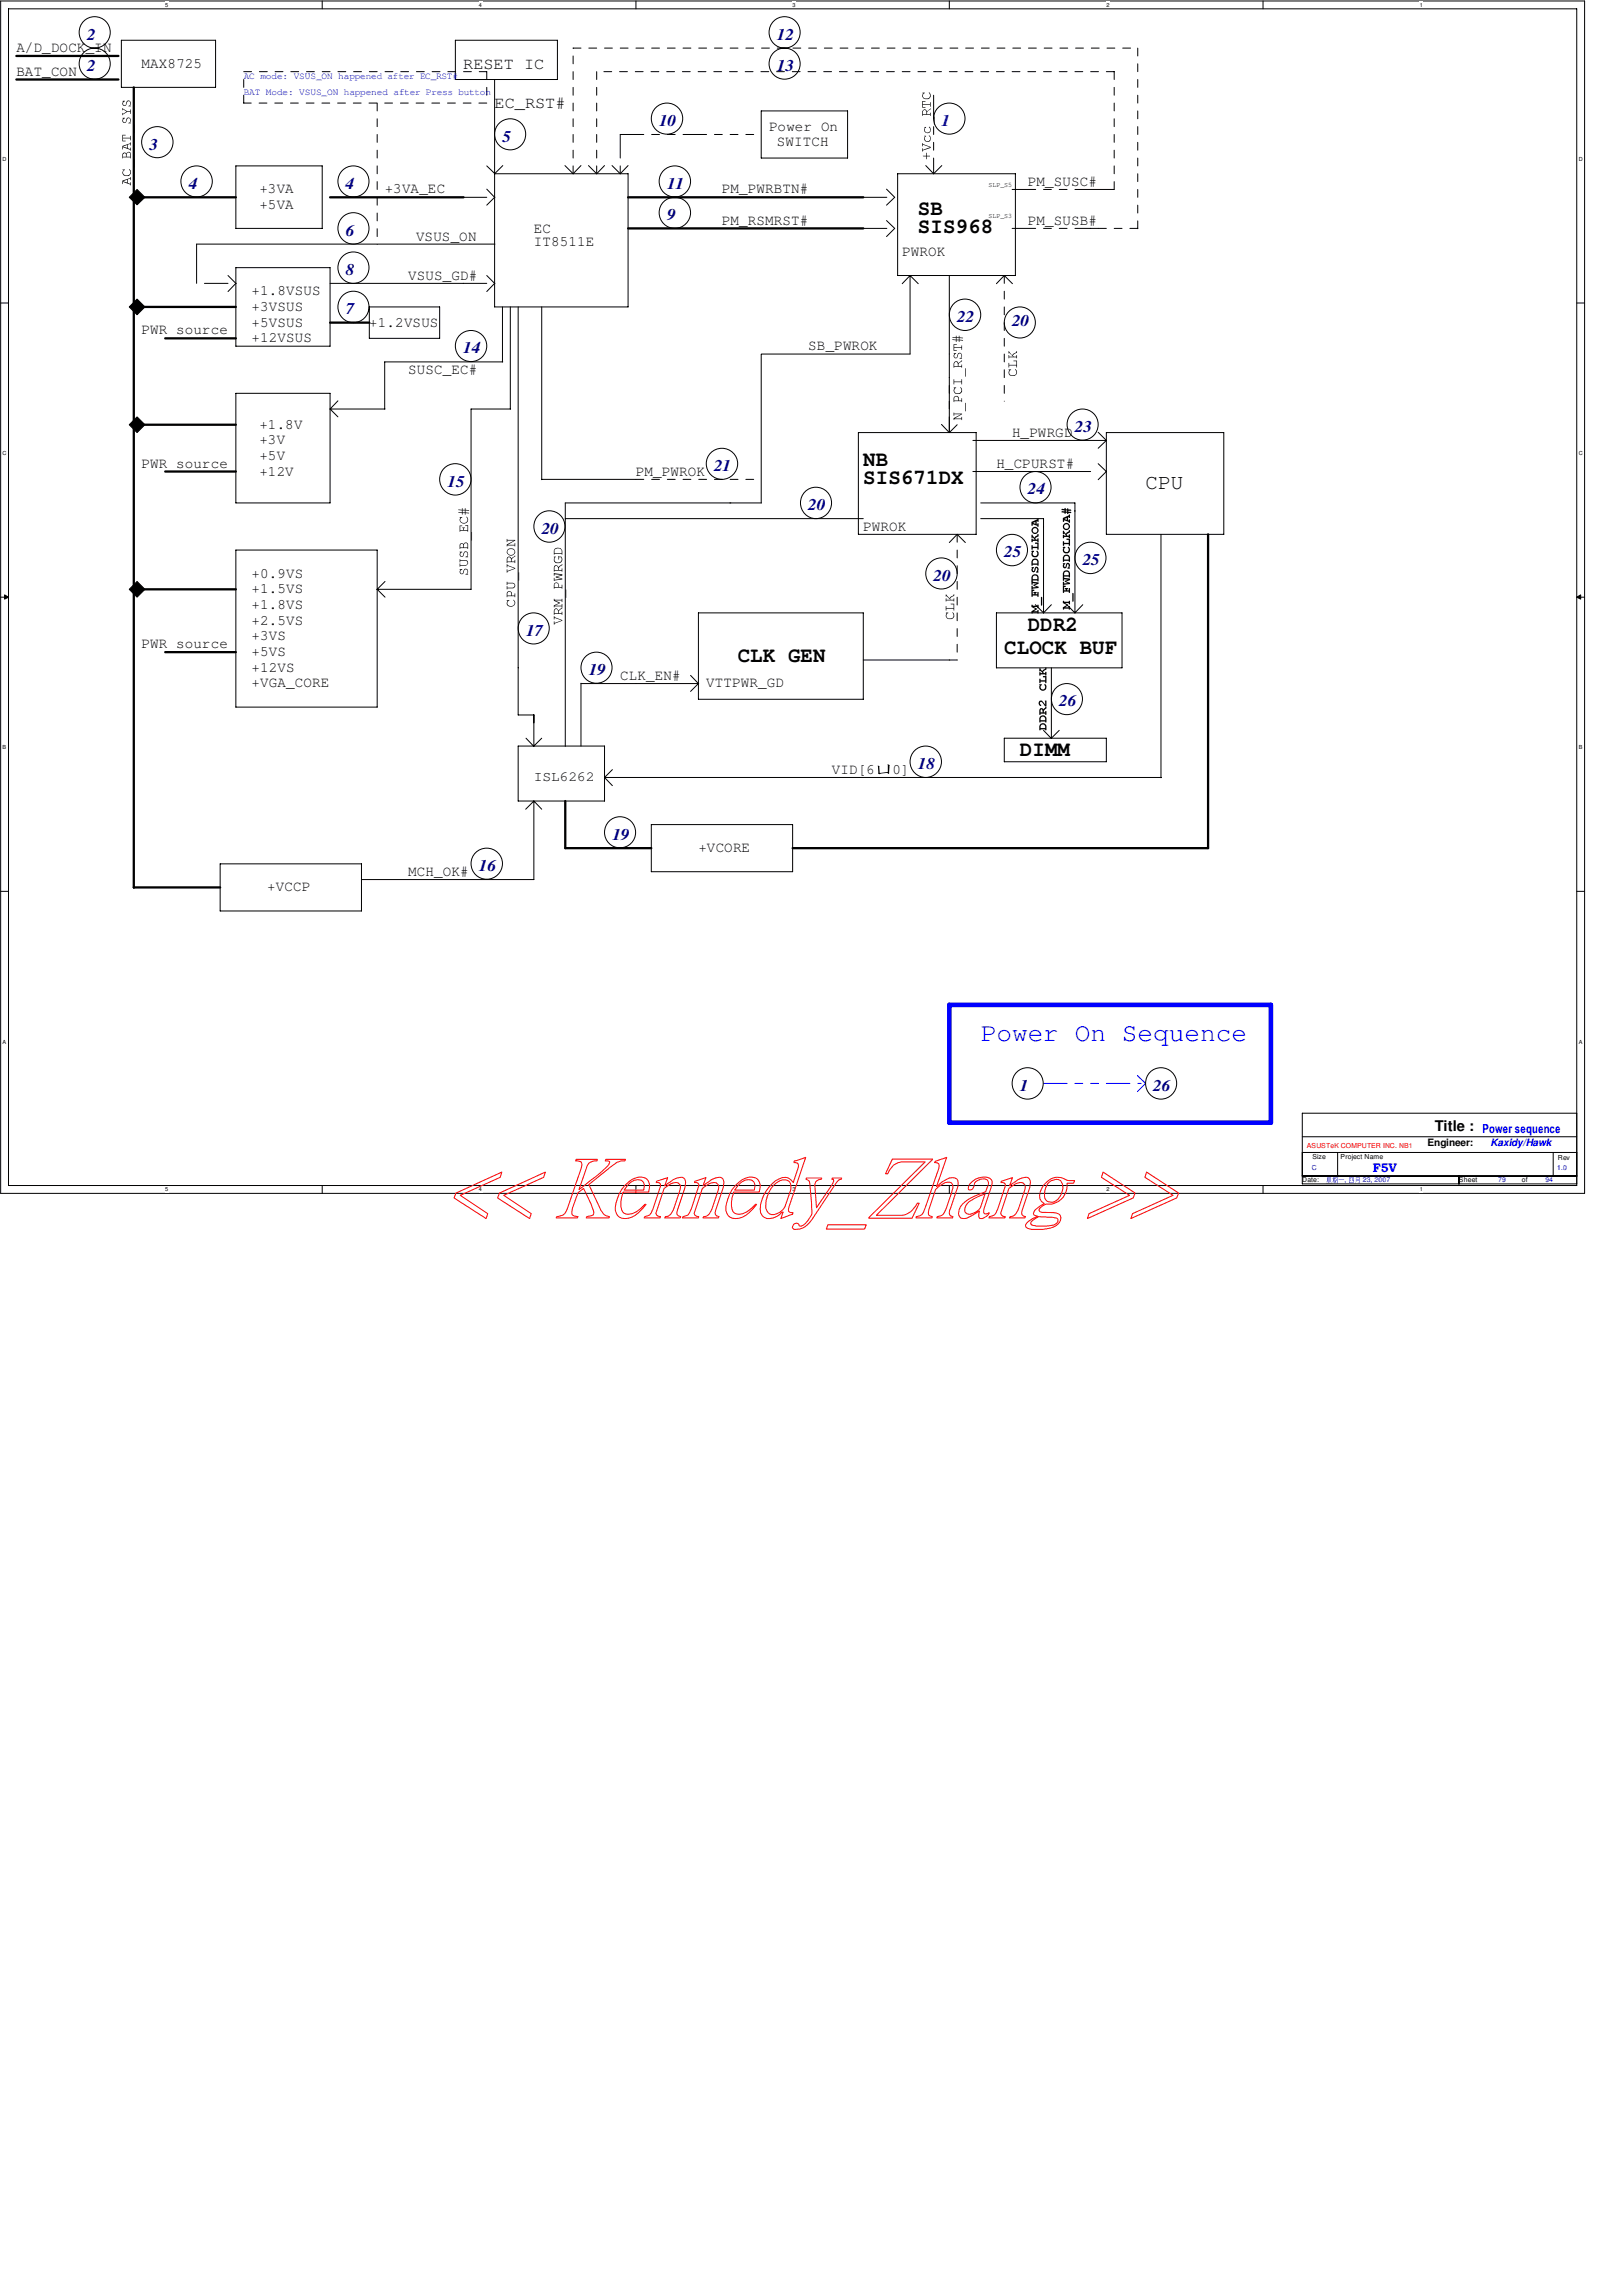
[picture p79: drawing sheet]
<svg xmlns="http://www.w3.org/2000/svg" width="210mm" height="297mm" viewBox="0 0 210 297" stroke-linecap="round" stroke-linejoin="round" font-family="sans-serif">
<defs><g id="words">
<text font-size="3.3" fill="#00f" x="126.9" y="134.7">Power On Sequence</text>
<g font-size="2.8">
<text x="118.8" y="27.8">SB</text>
<text x="118.8" y="30.1">SIS968</text>
<text x="111.7" y="60.2">NB</text>
<text x="111.7" y="62.6">SIS671DX</text>
<text x="148.3" y="63.2">CPU</text>
<text x="133" y="81.6">DDR2</text>
<text x="95.5" y="85.6">CLK GEN</text>
<text x="130" y="84.6">CLOCK BUF</text>
<text x="132" y="97.8">DIMM</text>
</g>
<g font-size="2.1" fill="#000080">
<text x="11.3" y="5.1">2</text>
<text x="100.5" y="5.1">12</text>
<text x="11.3" y="9.2">2</text>
<text x="100.5" y="9.2">13</text>
<text x="85.3" y="16.3">10</text>
<text x="19.3" y="19.3">3</text>
<text x="65" y="18.3">5</text>
<text x="24.4" y="24.4">4</text>
<text x="44.7" y="24.4">4</text>
<text x="86.3" y="24.4">11</text>
<text x="86.3" y="28.4">9</text>
<text x="44.7" y="30.5">6</text>
<text x="44.7" y="35.6">8</text>
<text x="44.7" y="40.6">7</text>
<text x="123.9" y="41.7">22</text>
<text x="59.9" y="45.7">14</text>
<text x="131" y="42.2">20</text>
<text x="139.1" y="55.9">23</text>
<text x="57.9" y="62.9">15</text>
<text x="92.4" y="60.9">21</text>
<text x="104.6" y="66">20</text>
<text x="133" y="64">24</text>
<text x="70.1" y="69">20</text>
<text x="120.8" y="75.1">20</text>
<text x="130" y="72.1">25</text>
<text x="140.1" y="73.1">25</text>
<text x="68.1" y="82.3">17</text>
<text x="76.2" y="87.3">19</text>
<text x="137.1" y="91.4">26</text>
<text x="118.8" y="99.5">18</text>
<text x="62" y="112.7">16</text>
<text x="79.2" y="108.6">19</text>
<text x="132" y="141.1">1</text>
<text x="149.2" y="141.1">26</text>
</g>
<g font-size="2.1">
<text x="59.9" y="9">RESET IC</text>
<text x="64" y="14">EC_RST#</text>
</g>
<text font-size="2.1" fill="#0000a0" x="121.8" y="16.3">1</text>
<g font-size="1.9">
<text x="2.1" y="9.8">BAT_CON</text>
<text x="2.1" y="6.8">A/D_DOCK_IN</text>
<text x="18.3" y="8.8">MAX8725</text>
<text x="99.5" y="16.9">Power On</text>
<text x="100.5" y="18.9">SWITCH</text>
<text x="33.6" y="25">+3VA</text>
<text x="33.6" y="27.1">+5VA</text>
<text x="49.8" y="25">+3VA_EC</text>
<text x="93.4" y="25">PM_PWRBTN#</text>
<text x="93.4" y="29.1">PM_RSMRST#</text>
<text x="133" y="29.1">PM_SUSB#</text>
<text x="133" y="24">PM_SUSC#</text>
<text x="53.8" y="31.1">VSUS_ON</text>
<text x="69.1" y="30.1">EC</text>
<text x="69.1" y="31.9">IT8511E</text>
<text x="116.8" y="33.1">PWROK</text>
<text x="32.6" y="40.3">+3VSUS</text>
<text x="32.6" y="38.2">+1.8VSUS</text>
<text x="52.8" y="36.2">VSUS_GD#</text>
<text x="18.3" y="43.3">PWR source</text>
<text x="32.6" y="44.3">+12VSUS</text>
<text x="32.6" y="42.3">+5VSUS</text>
<text x="47.8" y="42.3">+1.2VSUS</text>
<text x="104.6" y="45.3">SB_PWROK</text>
<text x="52.8" y="48.3">SUSC_EC#</text>
<text x="33.6" y="59.5">+5V</text>
<text x="33.6" y="55.5">+1.8V</text>
<text x="33.6" y="57.5">+3V</text>
<text x="131" y="56.5">H_PWRGD</text>
<text x="18.3" y="60.5">PWR source</text>
<text x="33.6" y="61.6">+12V</text>
<text x="82.3" y="61.6">PM_PWROK</text>
<text x="128.9" y="60.5">H_CPURST#</text>
<text x="111.7" y="68.7">PWROK</text>
<text x="32.6" y="74.8">+0.9VS</text>
<text x="32.6" y="76.8">+1.5VS</text>
<text x="18.3" y="83.9">PWR source</text>
<text x="32.6" y="80.8">+2.5VS</text>
<text x="32.6" y="78.8">+1.8VS</text>
<text x="32.6" y="82.8">+3VS</text>
<text x="32.6" y="88.9">+VGA_CORE</text>
<text x="32.6" y="86.9">+12VS</text>
<text x="32.6" y="84.9">+5VS</text>
<text x="80.3" y="87.9">CLK_EN#</text>
<text x="91.4" y="88.9">VTTPWR_GD</text>
<text x="107.7" y="100.1">VID[6</text>
<text x="115.5" y="100.1">0]</text>
<text x="52.8" y="113.3">MCH_OK#</text>
<text x="90.4" y="110.2">+VCORE</text>
<text x="34.6" y="115.3">+VCCP</text>
<text x="185.7" y="146.3">Title :</text>
</g>
<text font-size="1.8" x="69.1" y="101">ISL6262</text>
<g font-size="1.6" fill="#00f">
<text x="191.9" y="146.6">Power sequence</text>
<text x="177.7" y="151.6">F5V</text>
</g>
<text font-size="1.3" x="184.7" y="148.3">Engineer:</text>
<text font-size="1.3" fill="#00f" x="192.9" y="148.3">Kaxidy/Hawk</text>
<g font-size="1.2" fill="#00f">
<text x="31.5" y="10.2">AC mode: VSUS_ON happened after EC_RST#</text>
<text x="31.5" y="12.3">BAT Mode: VSUS_ON happened after Press button</text>
</g>
<g font-size=".9">
<text x="127.9" y="28.2">SLP_S3</text>
<text x="127.9" y="24.2">SLP_S5</text>
<text x="169.8" y="149.9">Size</text>
<text x="173.5" y="149.9">Project Name</text>
<text x="168.5" y="153">Date:</text>
<text x="188.8" y="153">Sheet</text>
<text x="196.9" y="153">of</text>
<text x="201.6" y="150">Rev</text>
</g>
<text font-size=".9" fill="#f00" x="169.1" y="148.5">ASUSTeK COMPUTER INC. NB1</text>
<g font-size=".9" fill="#00f">
<text x="169.8" y="151.3">C</text>
<text x="174" y="153">,</text>
<text x="176.4" y="153">23, 2007</text>
<text x="193.9" y="153">79</text>
<text x="200" y="153">94</text>
<text x="201.5" y="151.4">1.0</text>
</g>
<g font-size=".7">
<text x="21.4" y=".9">5</text>
<text x="62" y=".9">4</text>
<text x="102.6" y=".9">3</text>
<text x="143.2" y=".9">2</text>
<text x="183.7" y=".9">1</text>
<text x=".3" y="20.8">D</text>
<text x="204.3" y="20.8">D</text>
<text x=".3" y="58.9">C</text>
<text x="204.3" y="58.9">C</text>
<text x=".3" y="96.9">B</text>
<text x="204.3" y="96.9">B</text>
<text x=".3" y="135">A</text>
<text x="204.3" y="135">A</text>
<text x="21.4" y="154.1">5</text>
<text x="62" y="154.1">4</text>
<text x="102.6" y="154.1">3</text>
<text x="143.2" y="154.1">2</text>
<text x="183.7" y="154.1">1</text>
</g>
</g></defs>
<path d="M.1 .1h205v154.3h-205zM1.1 1.1h202.9v152.3h-202.9z" fill="none" stroke="#000" stroke-width=".13"/>
<g fill="#fff">
<path d="M21.4 .2h.4v.9h-.4z"/>
<path d="M21.4 153.5h.4v.8h-.4z"/>
</g>
<path d="M41.7 .1v1M41.7 153.4v1" fill="none" stroke="#000" stroke-width=".13"/>
<g fill="#fff">
<path d="M62 .2h.4v.9h-.4z"/>
<path d="M62 153.5h.4v.8h-.4z"/>
</g>
<path d="M82.3 .1v1M82.3 153.4v1" fill="none" stroke="#000" stroke-width=".13"/>
<g fill="#fff">
<path d="M102.5 .2h.5v.9h-.5z"/>
<path d="M102.5 153.5h.5v.8h-.5z"/>
</g>
<path d="M122.9 .1v1M122.9 153.4v1" fill="none" stroke="#000" stroke-width=".13"/>
<g fill="#fff">
<path d="M143.1 .2h.5v.9h-.5z"/>
<path d="M143.1 153.5h.5v.8h-.5z"/>
</g>
<path d="M163.4 .1v1M163.4 153.4v1" fill="none" stroke="#000" stroke-width=".13"/>
<g fill="#fff">
<path d="M183.7 .2h.4v.9h-.4z"/>
<path d="M183.7 153.5h.4v.8h-.4z"/>
<path d="M.3 20.2h.5v.8h-.5z"/>
<path d="M204.3 20.2h.5v.8h-.5z"/>
<path d="M.3 58.2h.5v.9h-.5z"/>
<path d="M204.3 58.2h.5v.9h-.5z"/>
</g>
<path d="M.1 39.2h1M204 39.2h1.1" fill="none" stroke="#000" stroke-width=".13"/>
<g fill="#fff">
<path d="M.3 96.3h.5v.8h-.5z"/>
<path d="M204.3 96.3h.5v.8h-.5z"/>
</g>
<path d="M.1 77.3h1M.6 77l.5 .3-.5 .2zM204 77.3l.6-.3v.5zM204 77.3h1.1" fill="none" stroke="#000" stroke-width=".13"/>
<path d="M.6 77l.5 .3-.5 .2zM204 77.3l.6-.3v.5z" fill="#000"/>
<g fill="#fff">
<path d="M.3 134.3h.5v.9h-.5z"/>
<path d="M204.3 134.3h.5v.9h-.5z"/>
</g>
<g fill="none" stroke="#000" stroke-width=".13">
<path d="M15.7 5.2h12.2v6.1h-12.2zM58.9 5.2h13.2v5.1h-13.2zM64 10.3v29.4h17.3v-17.2h-17.3l1.1-1.1M98.5 14.4h11.2v6h-11.2zM16.7 39.7l1-1 1.1 1-1.1 1zM16.7 25.5l1-1 1.1 1-1.1 1zM29.5 35.6l1 1.1-1 1M30.5 21.5h11.2v8h-11.2zM30.5 34.6h12.2v10.2h-12.2zM42.7 36.7h17.3M47.8 39.7h9.1v4.1h-9.1zM63 21.5l1.1 1"/>
<path d="M63 35.6l1 1.1-1 1M63 24.5l1 1-1 1M64.1 31.6h-38.7v5.1M65 39.7v7.1M66 39.7v13.2M67.1 39.7v52.8h2M70.1 39.7v22.4M73.1 21.4l1.1 1.1 1-1.1M76.2 21.4l1 1.1 1-1.1M79.2 21.4l1.1 1.1 1-1.1M114.7 24.5l1.1 1-1.1 1M114.7 28.5l1.1 1-1.1 1.1"/>
<path d="M116.2 22.5h15.2v13.1h-15.2zM117.8 35.6v10.2h-19.3v19.3M117.8 35.6l1 1.1M117.8 35.6l-1 1.1M119.8 21.4l1 1.1 1.1-1.1M122.9 35.6v10.2M128.9 36.7l1.1-1.1 1 1.1M142.2 24.5h2M17.7 53.9l1.1 1-1.1 1.1-1-1.1zM30.5 50.9h12.2v14.2h-12.2zM42.7 52.9l1 1M42.7 52.9h7.1"/>
<path d="M43.7 51.9l-1 1M65.1 46.8h-15.3v6.1M66.1 52.9h-5.1v23.3h-12.2M111.1 56h15.2v13.1h-15.2zM121.8 54.9l1.1 1.1M122.9 48.8v7.2M123.9 54.9l-1 1.1M125.9 57h17.3M142.1 60l1.1 1-1.1 1.1M142.1 55.9l1.1 1.1M143.2 57l-1.1 1M143.2 56h15.2v13.1h-15.2z"/>
<path d="M16.7 76.2l1-1 1.1 1-1.1 1.1zM30.5 71.2h18.3v20.3h-18.3zM49.8 75.2l-1 1 1 1.1M70.1 62h12.2M73.2 67.1h38.5M90.4 79.3h21.3v11.2h-21.3zM94.4 65.1h.1M98.6 65.1h-25.4v31.5M122.9 70.2l1-1.1 1 1.1M125.9 61h12.2M126.9 65.1h12.2v14.2M126.9 67.1h8.1v12.2"/>
<path d="M128.9 79.3h16.3v7.1h-16.3zM134 78.2l1 1.1M136.1 78.2l-1.1 1.1M138 78.2l1.1 1.1M140.1 78.2l-1 1.1M150.2 69.1v31.5M67.1 96.5h11.1v7.1h-11.1zM68.1 95.5l1 1.1M69.1 92.5v4l1-1M75.2 88.4v8.1M75.2 88.4h15.2M79.2 99.6l-1 1"/>
<path d="M89.4 87.4l1 1-1 1.1M111.7 85.4h12.2M130 95.5h13.2v3.1h-13.2zM136.1 86.4v9.1l-1.1-1M137.1 94.5l-1 1M.1 115.3h1M28.5 111.8h18.3v6.1h-18.3zM69.1 103.6v10.2h-22.3M69.1 103.6l1 1.1M69.1 103.6l-1.1 1.1M78.2 100.6h72.1M78.2 100.6l1 1"/>
<path d="M84.3 106.7h18.3v6.1h-18.3zM204 115.3h1.1"/>
<circle cx="12.2" cy="4.2" r="2.03"/>
<circle cx="12.2" cy="8.2" r="2.02"/>
<circle cx="20.4" cy="18.4" r="2.03"/>
<circle cx="66" cy="17.4" r="2.01"/>
<circle cx="86.3" cy="15.3" r="2.03"/>
<circle cx="101.5" cy="4.2" r="2.03"/>
<circle cx="101.5" cy="8.2" r="2.02"/>
<circle cx="122.9" cy="15.3" r="2.03"/>
<circle cx="25.4" cy="23.5" r="2.03"/>
<circle cx="45.7" cy="34.6" r="2.03"/>
<circle cx="45.7" cy="29.5" r="2.03"/>
<circle cx="45.7" cy="39.7" r="2.03"/>
<circle cx="45.7" cy="23.5" r="2.02"/>
<circle cx="87.3" cy="27.5" r="2.03"/>
<circle cx="87.3" cy="23.5" r="2.03"/>
<circle cx="61" cy="44.8" r="2.03"/>
<circle cx="124.9" cy="40.7" r="2.04"/>
<circle cx="132" cy="41.7" r="2.01"/>
<circle cx="140.1" cy="54.9" r="2.02"/>
<circle cx="58.9" cy="62" r="2.04"/>
<circle cx="71.1" cy="68.1" r="2.03"/>
<circle cx="93.4" cy="60" r="2.02"/>
<circle cx="105.6" cy="65.1" r="2.03"/>
<circle cx="121.8" cy="74.2" r="2.03"/>
<circle cx="130.9" cy="71.2" r="2.02"/>
<circle cx="134" cy="63" r="2.03"/>
<circle cx="141.1" cy="72.2" r="2.03"/>
<circle cx="69.1" cy="81.3" r="2.02"/>
<circle cx="77.2" cy="86.4" r="2.02"/>
<circle cx="119.8" cy="98.5" r="2.04"/>
<circle cx="138.1" cy="90.4" r="2.02"/>
<circle cx="63" cy="111.7" r="2.03"/>
<circle cx="80.2" cy="107.7" r="2.02"/>
<circle cx="133" cy="140.2" r="2.03"/>
<circle cx="150.2" cy="140.2" r="2.03"/>
</g>
<path d="M80.3 17.4h17.2M80.3 17.4v5.1M120.8 12.3v10.2M26.5 36.7h4.1M59.9 36.7h4.2M59.9 25.5h4.2M111.7 25.5h4.1M111.7 29.5h4.1M131 24.5h11.2M131 29.5h11.2M122.9 45.8v10.2M138.1 61h4.1" fill="none" stroke="#000" stroke-width=".13" stroke-dasharray="3 1 1 1 1 1"/>
<path d="M147.2 139.1l1.1 1.1-1.1 1" fill="none" stroke="#00f" stroke-width=".13"/>
<g fill="none" stroke="#000" stroke-width=".13" stroke-dasharray="1 1 1 1 1 1 1 1">
<path d="M31.5 9.3h31.5M31.5 13.3v-4M48.8 13.3v18.3M63 9.3v4M63 13.3h-31.5M74.2 6.2h73M77.2 9.3v13.2M144.2 9.3h-67M147.2 6.2v23.4M74.2 22.5v-16.3M130 35.6v16.3M144.2 24.5v-15.2"/>
<path d="M147.2 29.5h-6.1M82.3 62h16.3M123.9 69.1v16.3"/>
</g>
<path d="M135 140.2h12.7" fill="none" stroke="#00f" stroke-width=".13" stroke-dasharray="3 1 1 1 1 1"/>
<g fill="none" stroke="#000" stroke-width=".3">
<path d="M2.1 7.2h13.2M2.1 10.3h13.2M17.3 11.3v103.5h11.2M17.3 25.5h13.2M18.3 39.7h12.2M42.7 25.5h17.3M81.3 25.5h30.4M81.3 29.5h30.4M18.3 54.9h12.2M21.4 43.8h9.1M42.7 41.7h5.1M18.3 76.2h12.2"/>
<path d="M21.4 61h9.1M156.3 69.1v40.6h-53.7M21.4 84.4h9.1M73.2 103.6v6.1h11.1"/>
</g>
<path d="M122.9 130h41.6v15.2h-41.6z" fill="none" stroke="#00f" stroke-width=".59"/>
<g fill="#000">
<path d="M15.8 15.3h.4a.26 .26 0 0 0-.3 .3 .26 .26 0 0 0 .4 .2v-.1a.36 .36 0 0 1 .2-.5 .36 .36 0 0 1 .4 .2 .36 .36 0 0 1-.1 .5l.1 .1-.3-.1a.3 .3 0 0 0 .2-.3 .3 .3 0 0 0-.3-.3l-.1 .3a.28 .28 0 0 1-.3 .3 .28 .28 0 0 1-.3-.3l.2-.3zM15.8 13.1h.4a.26 .26 0 0 0-.3 .3 .26 .26 0 0 0 .4 .2v-.1a.36 .36 0 0 1 .2-.5 .36 .36 0 0 1 .4 .2 .36 .36 0 0 1-.1 .5l.1 .1-.3-.1a.3 .3 0 0 0 .2-.3 .3 .3 0 0 0-.3-.3l-.1 .3a.28 .28 0 0 1-.3 .3 .28 .28 0 0 1-.3-.3l.2-.3zM15.8 17.4h.5v.1h-.4v.3h.9v-.2h.1v.6l-.1-.1v-.2h-.9v.3h.4v.1h-.5zM15.8 14h.1l.6 .4h.3l.1-.3v.6h-.1v-.2h-.3l-.6 .4v-.3v.1l.5-.3-.5-.3v.2zM17.4 16.1v1.1v-.1zM119.3 12h.4a.4 .4 0 0 0-.2 .5 .4 .4 0 0 0 .5 .2 .43 .43 0 0 0 .3-.3 .43 .43 0 0 0-.1-.4v-.1a.51 .51 0 0 1 .2 .7 .51 .51 0 0 1-.7 .2l-.3-.2a.37 .37 0 0 1 .1-.5zM119.3 18.5h.1v.1l1 .4v.1l-1 .4v.1h-.1l.1-.4v.2l1-.4-1-.3v.2h-.1zM119.3 13.1h.5v.1h-.4v.3h1v-.3v.6v-.3h-1v.3h.4v.1h-.5zM119.6 17.6h.2a.36 .36 0 0 0-.1 .5 .36 .36 0 0 0 .6 .1 .36 .36 0 0 0 0-.5l-.1-.2a.43 .43 0 0 1 .2 .6 .43 .43 0 0 1-.6 .2 .43 .43 0 0 1-.1-.6zM119.6 16.5h.2a.37 .37 0 0 0 0 .5 .37 .37 0 0 0 .5 0 .37 .37 0 0 0-.1-.5v-.1a.44 .44 0 0 1 .2 .6 .44 .44 0 0 1-.6 .2 .44 .44 0 0 1-.1-.7zM119.4 20.2h.4l.1-.4v.4h.5h-.5v.4l-.1-.4h-.3zM120.9 15.1v1.1v-.1z"/>
<path d="M15.8 22h.4a.39 .39 0 0 0-.3 .5 .39 .39 0 0 0 .6 .2 .42 .42 0 0 0 .3-.3 .42 .42 0 0 0-.1-.5 .38 .38 0 0 1 .3 .3 .38 .38 0 0 1-.2 .4 .61 .61 0 0 1-1-.2l.2-.4zM17.4 20.6v1.1zM123.4 50.2h.3a.41 .41 0 0 0-.1 .5 .41 .41 0 0 0 .6 .2 .43 .43 0 0 0 0-.8 .46 .46 0 0 1 .3 .6 .46 .46 0 0 1-.6 .3 .46 .46 0 0 1-.4-.3 .46 .46 0 0 1 0-.5zM123.4 45.7h.3v.1a.26 .26 0 0 0-.2 .2 .26 .26 0 0 0 .3 .3l.1-.2a.36 .36 0 0 1 .1-.4 .36 .36 0 0 1 .5 .1 .36 .36 0 0 1-.1 .5l.1 .1h-.3a.33 .33 0 0 0 .2-.3 .33 .33 0 0 0-.3-.4l-.1 .1a.48 .48 0 0 1-.4 .5h-.1a.36 .36 0 0 1 0-.5zM123.4 53.4h.1v.1h1v.1l-1 .5h.9v-.2h.1v.5l-.1-.2h-.9l-.1 .2v-.3l1-.5h-.9l-.1 .2zM123.4 49.1h.1v.3h.9v-.3h.1v.6h-.1v-.3h-.9l-.1 .3zM123.4 44.5l.4 .1h-.3v.3h.9v-.2h.1v.6l-.1-.1v-.2h-.9v.3h.3v.1h-.4zM124.9 52.2l.1-.1v1.1h-.1zM125 47.6v1.1h-.1zM130.6 47.8h.3a.38 .38 0 0 0-.3 .5 .38 .38 0 0 0 .5 .3 .42 .42 0 0 0 .4-.3 .42 .42 0 0 0-.1-.5 .46 .46 0 0 1 .2 .6 .46 .46 0 0 1-.6 .2 .44 .44 0 0 1-.5-.2 .44 .44 0 0 1 .1-.5h-.1zM130.5 46.9h.1v.3h.9v-.5h-.4h.5v.8h-.1v-.2h-.9v.2h-.1zM130.5 45.4l.5 .6 .6-.6v.2l-.3 .2-.2 .2 .1 .1h.3l.1-.2v.5h-.1v-.2h-.9v.2h-.1v-.5l.1 .2h.5l-.5-.5-.1 .1z"/>
<path d="M59.5 73.6h.3v.1a.23 .23 0 0 0-.2 .3 .23 .23 0 0 0 .3 .1 .37 .37 0 0 1 .2-.5 .37 .37 0 0 1 .5 .2 .37 .37 0 0 1-.1 .5h.1h-.4a.3 .3 0 0 0 .3-.3 .3 .3 0 0 0-.3-.3h-.1a.46 .46 0 0 1-.4 .6l-.1-.1a.36 .36 0 0 1 0-.5zM59.5 71.4h.3v.1a.23 .23 0 0 0-.2 .2 .23 .23 0 0 0 .3 .2v-.1a.37 .37 0 0 1 .2-.4 .37 .37 0 0 1 .5 .1 .37 .37 0 0 1-.1 .5h.1v.1l-.4-.1a.3 .3 0 0 0 .3-.3 .3 .3 0 0 0-.3-.2h-.1a.46 .46 0 0 1-.4 .5h-.1a.36 .36 0 0 1 0-.5zM59.5 66.9h.3a.42 .42 0 0 0-.2 .6 .42 .42 0 0 0 .6 .1 .5 .5 0 0 0 .1-.8 .52 .52 0 0 1 .1 .8 .52 .52 0 0 1-.8 0v-.1a.42 .42 0 0 1 0-.5zM59.5 72.3h.1v.2h.6a.36 .36 0 0 1 .4 .3 .36 .36 0 0 1-.4 .4h-.6l-.1 .1v-.4h.1v.2h.6a.28 .28 0 0 0 .3-.3 .28 .28 0 0 0-.3-.2h-.6l-.1 .2zM59.5 68h.3v.1h-.2v.5h.3v-.3l-.1-.1h.4l-.2 .1v.3h.5v-.6h-.3v-.1h.4v.9h-.1v-.1h-.9v.1h-.1zM61 68.8h.1v1.1h-.1zM65.6 77.6l.3 .1a.42 .42 0 0 0-.2 .6 .42 .42 0 0 0 .6 .1 .51 .51 0 0 0 .1-.8 .53 .53 0 0 1 .1 .8 .53 .53 0 0 1-.8 0l-.1-.4 .1-.3h-.1zM65.6 75.3h.1v.1h.6a.36 .36 0 0 1 .4 .4 .36 .36 0 0 1-.4 .3h-.6v.1h-.1v-.4h.1v.2h.6a.28 .28 0 0 0 .3-.2 .28 .28 0 0 0-.3-.3h-.6v.2h-.1zM65.6 73h.1v.1l1 .4v.1l-1 .4v.1h-.1v-.4h.1v.2l.9-.4-.9-.3v.2h-.1zM65.6 69.7h.1v.1h1v.1l-1 .6h.9v-.2h.1v.4l-.1-.1h-.9l-.1 .1v-.3l.9-.5h-.8l-.1 .2zM67.1 74h.1l-.1 1.1zM71.7 79.7h.1v.1l1 .4v.1l-1 .4-.1 .1v-.4h.1v.2l.9-.3-.9-.4-.1 .2z"/>
<path d="M71.7 77.5h.1v.1h.9v-.1h.1v.4h-.1v-.2h-.9l.6 .2v.2l-.6 .3h.9v-.3h.1v.5h-.1v-.2h-.9v.2h-.1v-.3l.6-.3-.6-.3zM71.7 74.1l1.1 .2v.2l-.8 .1 .8 .2v.2l-1 .1-.1 .1v-.4h.1v.2l.9-.1-.8-.2v-.1l.8-.2-.9-.1-.1 .2zM71.7 72h.2a.47 .47 0 0 0 0 .7 .47 .47 0 0 0 .6 0 .47 .47 0 0 0 .1-.6h-.3v.3v-.5l.3 .1a.53 .53 0 0 1-.3 .9 .53 .53 0 0 1-.5-.8zM73.2 76.3h.1v1h-.1zM122.4 79.3h.3a.41 .41 0 0 0-.2 .6 .41 .41 0 0 0 .6 .1 .43 .43 0 0 0 .1-.8 .46 .46 0 0 1 .2 .7 .46 .46 0 0 1-.5 .2 .46 .46 0 0 1-.5-.3 .46 .46 0 0 1 .1-.5zM122.4 78.4h.1v.3h.9v-.5h-.3l-.1-.1h.5v.9h-.1v-.3h-.9l-.1 .3zM122.4 76.9h.1l.4 .5 .1-.1 .5-.4v.2l-.4 .2-.2 .2 .5 .1v-.2l.1 .4-.1-.1h-.9v.1h-.1v-.4l.1 .2h.5l-.5-.5-.1 .1zM133.5 71.3h.3a.3 .3 0 0 0 0 .5 .3 .3 0 0 0 .4-.2v-.3a.35 .35 0 0 1 .2 .2 .35 .35 0 0 1 0 .4 .47 .47 0 0 1-.7 .2 .47 .47 0 0 1-.1-.7zM133.5 70.6h.1v.1h.6v-.3h-.2l-.1-.2h.5v.9h-.1l-.1-.2h-.6v.2h-.1zM133.5 69.2h.1l.3 .4 .3-.3 .1-.2h.1v.3l-.3 .1-.1 .2 .2 .1 .1-.2 .1 .1v.4h-.2v-.1h-.6v.1h-.1v-.4l.1 .1h.3l-.3-.3v.1h-.1zM133.5 76.3h.4l-.1 .2h-.2v.4h.3v-.1l-.2-.1 .1-.1h.4l-.2 .3h.2v-.3h.2v.6h-.2v-.2h-.6v.2h-.1zM133.5 78.2l.1 .2h.6l.1-.2 .1 .1v.4h-.2v-.2h-.4l.4 .2v.1l-.4 .3h.4v-.1l.2-.1v.5l-.2-.2h-.6v.2l-.1-.1v-.2l.5-.3-.5-.3z"/>
<path d="M133.5 73.4h.2h.1a.22 .22 0 0 0-.2 .3 .22 .22 0 0 0 .2 .2l.1-.1a.29 .29 0 0 1 .1-.4 .29 .29 0 0 1 .4 .1v.2a.19 .19 0 0 0-.1 .1 .19 .19 0 0 0 .1 .2l-.3 .1v-.1l.1-.1a.2 .2 0 0 0 .1-.2 .2 .2 0 0 0-.2-.2l-.1 .1a.29 .29 0 0 1-.2 .4 .29 .29 0 0 1-.3-.3l.1-.2zM133.5 75.2l.9 .2v.1l-.5 .2 .5 .2v.2l-.8 .1-.1 .1v-.5h.1v.2l.6-.1-.5-.1v-.2l.5-.1-.6-.1v.2h-.1zM134.7 77.3l.1-.1 .1 .1v.9l-.1 .2-.1-.1zM137.5 70.8h.4a.32 .32 0 0 0-.1 .5 .32 .32 0 0 0 .4 0 .38 .38 0 0 0 0-.5 .35 .35 0 0 1 .3 .2 .35 .35 0 0 1-.1 .4 .47 .47 0 0 1-.6 .2 .47 .47 0 0 1-.2-.7zM137.5 70.1l.2-.1v.2h.6v-.4h-.3v-.1h.5v.9h-.2v-.2h-.6v.2h-.1zM137.5 68.7h.2l.2 .3 .5-.4 .1 .3-.4 .2-.1 .1 .3 .1v-.1l.1-.1 .1 .5h-.2v-.1h-.6v.1h-.1v-.4l.1 .1h.3l-.3-.3v.1l-.2-.1zM137.5 75.8h.4v.1h-.2v.5h.2v-.2h-.1v-.1h.4l-.1 .3h.2v-.3h.1l.1 .6h-.2v-.2h-.6v.2h-.1zM137.6 77.7l.1 .2h.6v-.2l.2 .1-.1 .4-.1-.1v-.1h-.5l.4 .2-.4 .4h.5v-.2h.1v.5l-.1-.2h-.6v.2l-.2-.1v-.2l.5-.3-.5-.3zM137.5 72.9h.4a.26 .26 0 0 0-.2 .2 .26 .26 0 0 0 .2 .3v-.1a.31 .31 0 0 1 .1-.4 .31 .31 0 0 1 .4 .1l.1 .2a.19 .19 0 0 0-.1 .1 .19 .19 0 0 0 .1 .2l-.4 .1 .1-.2a.2 .2 0 0 0 .1-.2 .2 .2 0 0 0-.2-.2v.1a.35 .35 0 0 1-.4 .4l-.1-.1v-.4zM137.5 74.7l1 .1v.3l-.5 .1 .5 .2v.2h-.8l-.1 .2-.1-.5h.2v.2l.5-.1-.4-.1v-.2l.4-.1-.5-.1v.2h-.1zM138.8 76.8l.1-.1v.1v.9v.2l-.1-.1zM113.6 99.1l.2 .1v.8h.2l.9-.1v-1l.2 .1v1.1h-.1l-.2-.1-.8 .1a.21 .21 0 0 1-.2 .1 .21 .21 0 0 1-.1-.3z"/>
<path d="M134.5 88.5h.3v.1a.3 .3 0 0 0-.1 .4 .3 .3 0 0 0 .4 .1 .3 .3 0 0 0 .1-.4v-.2a.44 .44 0 0 1 .2 .5 .44 .44 0 0 1-.4 .4 .49 .49 0 0 1-.5-.7zM134.5 87.8h.1l.1 .2h.6v-.4h-.3v-.1h.4v.9h-.1v-.2h-.6l-.1 .2h-.1zM134.5 90.7l.1-.1a.64 .64 0 0 1 .7 .6l-.1-.5 .2-.1v.8h-.1l-.5-.6a.2 .2 0 0 0-.2 .2 .2 .2 0 0 0 .1 .2v.1a.33 .33 0 0 1-.3-.2 .33 .33 0 0 1 .1-.4zM134.5 86.5l.1-.1 .3 .4 .4-.3v-.1h.1v.2l-.4 .2v.2l.1 .1h.2v-.2l.1 .1v.4h-.1v-.2h-.6l-.1 .2h-.1v-.4l.2 .1h.2l-.2-.3-.1 .1-.1-.1z"/>
<path d="M15.8 18.9l.1 .4v-.3l.9 .4 .1 .1v-.4l-.1 .2-.2-.1v-.5l.2-.1 .1 .2v-.4l-.1 .1zM15.9 19l.6-.2v.3z"/>
<path d="M119.4 14.4l-.1 .6h.1v-.1h1v.1v-.4v.2h-.4v-.3l.4-.4v-.1l-.4 .4-.2-.2a.28 .28 0 0 0-.4 .2zM119.5 14.3a.24 .24 0 0 1 .3 0 .24 .24 0 0 1 .1 .3v.2h-.5z"/>
<path d="M15.8 23.4l.1 .4v-.3l.9 .4 .1 .1v-.4l-.1 .2-.2-.1v-.5l.2-.1 .1 .2v-.4l-.1 .1zM15.9 23.5l.6-.3v.4z"/>
<path d="M15.9 19.8l-.1 .2 .1 .5v-.1h.9l.1 .1v-.6a.3 .3 0 0 0-.2-.3 .3 .3 0 0 0-.4 .3l-.2-.2zM15.9 19.9a.19 .19 0 0 1 .3-.1 .19 .19 0 0 1 .1 .3v.2h-.4zM16.5 19.8a.21 .21 0 0 1 .2-.1 .21 .21 0 0 1 .1 .2v.4h-.4z"/>
<path d="M123.2 43.6l.1 .1h.4v.2h-.5l.5 .1v.2h.1v-.2h.3v.2l.1-.2 .4 .1v-.1l-.4-.1v-.2h.4l-.4-.1v-.2h-.1v.2h-.3v-.2h-.1v.2zM123.8 43.7h.3v.2h-.3z"/>
<path d="M123.5 46.8l-.1 .3v.4l.1 .1v-.1h.9l.1 .1v-.4h-.1v.2h-.4a.56 .56 0 0 1 .5-.7v-.1h-.1l-.4 .4-.2-.3zM123.6 46.9a.24 .24 0 0 1 .3 0 .24 .24 0 0 1 .1 .3v.2h-.5z"/>
<path d="M123.5 51.3l-.1 .3v.4l.1-.1h.9l.1 .1v-.5h-.1v.3h-.3v-.2a.32 .32 0 0 0-.2-.4 .32 .32 0 0 0-.4 .1zM123.6 51.4a.25 .25 0 0 1 .3-.1 .25 .25 0 0 1 .1 .3v.2h-.5z"/>
<path d="M59.3 65.9v.1h.5v.3h-.5l.5 .1v.2l.1-.2h.3v.2v-.2h.5v-.1h-.5v-.3h.5h-.5v-.3v.3h-.3v-.3h-.1v.3zM59.9 66h.3v.3h-.3z"/>
<path d="M59.6 70.4l-.1 .1v.5l.1-.1h.9l.1 .1v-.6a.3 .3 0 0 0-.3-.2 .3 .3 0 0 0-.3 .2 .27 .27 0 0 0-.4 0zM59.7 70.4h.2v.4h-.3zM60.1 70.3a.22 .22 0 0 1 .2 0 .22 .22 0 0 1 .2 .2v.3h-.5z"/>
<path d="M65.7 71.1a.51 .51 0 0 0 .1 .6 .51 .51 0 0 0 .7 0 .51 .51 0 0 0 0-.6l-.4-.1zM65.8 71.1l.2-.1a.42 .42 0 0 1 .6 .4 .42 .42 0 0 1-.7 .4 .38 .38 0 0 1-.1-.7z"/>
<path d="M65.7 72.1l-.1 .8 .1-.2h.9l.1 .2v-.5h-.1v.2h-.4v-.2l.5-.4v-.1l-.5 .4-.2-.3zM65.7 72.1a.26 .26 0 0 1 .3 .1 .26 .26 0 0 1 .1 .2v.2h-.4z"/>
<path d="M65.7 76.6l-.1 .7h.1v-.2h.9v.2h.1v-.5h-.1v.2h-.3a.38 .38 0 0 0-.2-.4 .38 .38 0 0 0-.4 0zM65.7 76.6a.25 .25 0 0 1 .3 0 .25 .25 0 0 1 .2 .2v.2h-.5z"/>
<path d="M71.8 78.8l-.1 .7h.1v-.1h.9v.1h.1l-.1-.4v.2h-.4v-.2l.5-.4-.1-.1-.4 .4-.2-.3zM71.8 78.9a.24 .24 0 0 1 .3-.1 .24 .24 0 0 1 .1 .3v.2h-.4z"/>
<path d="M71.8 73.2l-.1 .8h.1v-.2h.9v.2h.1v-.5h-.1v.2h-.4v-.2l.5-.4v-.1l-.5 .4-.2-.3zM71.8 73.3a.24 .24 0 0 1 .3 0 .24 .24 0 0 1 .1 .2v.2h-.4z"/>
<path d="M71.8 75.4l-.1 .8h.1v-.2h.9v.2h.1v-.6h-.1v.3h-.4a.4 .4 0 0 0-.1-.4 .4 .4 0 0 0-.4-.1zM71.8 75.5a.27 .27 0 0 1 .3 0 .27 .27 0 0 1 .2 .2v.2h-.5z"/>
<path d="M71.8 71l-.1 .2v.6h.1v-.2h.9v.2h.1v-.5a.61 .61 0 0 0-1-.3zM71.8 71.1a.52 .52 0 0 1 .6-.1 .52 .52 0 0 1 .3 .5h-.9z"/>
<path d="M133.5 68.6a.46 .46 0 0 0 .9 0 .46 .46 0 0 0-.9 0zM133.6 68.6a.3 .3 0 0 1 .6 0 .3 .3 0 0 1-.6 0z"/>
<path d="M133.6 74.4l-.1 .3v.5l.1-.1h.6l.2 .1v-.4a.47 .47 0 0 0-.3-.5 .47 .47 0 0 0-.5 .1zM133.7 74.5a.33 .33 0 0 1 .4 0 .33 .33 0 0 1 .1 .4h-.6z"/>
<path d="M133.6 72.3l-.1 .3v.6l.1-.1h.6l.2 .1v-.5a.47 .47 0 0 0-.3-.4 .47 .47 0 0 0-.5 0zM133.7 72.5a.33 .33 0 0 1 .4 0 .33 .33 0 0 1 .1 .4h-.6z"/>
<path d="M133.5 67.5v.5h.1v-.2l.6 .2 .1 .2 .1-.1v-.4h-.1l-.1 .2v-.1v-.4l.2 .1v-.4zM133.7 67.6l.3-.1v.3z"/>
<path d="M137.4 65.9v.1h.4v.2h-.4v.1h.4v.2l.3-.2v.2h.1l.1-.1 .3-.1v-.1h-.3v-.1h.3v-.1l-.3-.1-.1-.2-.1 .2h-.2l-.1-.2v.2zM137.9 66h.2v.2h-.2z"/>
<path d="M137.5 68.1a.5 .5 0 0 0 1 0 .5 .5 0 0 0-1 0zM137.7 68.1a.3 .3 0 0 1 .6 0 .3 .3 0 0 1-.6 0z"/>
<path d="M137.7 73.9l-.2 .3 .1 .5 .1-.1h.6l.1 .1 .1-.4a.47 .47 0 0 0-.3-.5 .47 .47 0 0 0-.5 .1zM137.8 74a.33 .33 0 0 1 .4 0 .33 .33 0 0 1 .1 .4h-.6z"/>
<path d="M137.7 71.8l-.2 .3 .1 .6 .1-.1h.6l.1 .1 .1-.5a.47 .47 0 0 0-.3-.4 .47 .47 0 0 0-.5 0zM137.8 72a.33 .33 0 0 1 .4 0 .33 .33 0 0 1 .1 .4h-.6z"/>
<path d="M137.5 67l.1 .5h.1v-.2l.6 .2v.1h.2l-.1-.4h-.1v.2l-.1-.1v-.4l.3 .1-.1-.5zM137.8 67.1l.2-.1v.3z"/>
<path d="M134.6 91.7l-.1 .2v.6h.1l.1-.2h.6v.2h.1v-.5h-.1v.2h-.2a.48 .48 0 0 1 .3-.5v-.2h-.1a.25 .25 0 0 1-.2 .2 .25 .25 0 0 1-.3-.1zM134.7 91.8h.2v.4h-.2z"/>
<path d="M134.7 93.6l-.2 .3v.6l.2-.1h.6l.1 .1v-.5a.47 .47 0 0 0-.2-.4 .47 .47 0 0 0-.5 0zM134.8 93.8a.33 .33 0 0 1 .4 0 .33 .33 0 0 1 .1 .4h-.6z"/>
<path d="M134.7 92.6l-.2 .3v.6l.2-.2h.6l.1 .2v-.5a.47 .47 0 0 0-.2-.4 .47 .47 0 0 0-.5 0zM134.8 92.8a.33 .33 0 0 1 .4 0 .33 .33 0 0 1 .1 .4h-.6z"/>
</g>
<path d="M16.7 39.7l1-1 1.1 1-1.1 1zM16.7 25.5l1-1 1.1 1-1.1 1zM17.7 53.9l1.1 1-1.1 1.1-1-1.1zM16.7 76.2l1-1 1.1 1-1.1 1.1z" fill="#000"/>
<g fill="#00f">
<path d="M173.2 152.6h.7v.1z"/>
<path d="M171.7 152.3l.5 .1zM171.7 152.4l.5 .1zM171.7 152.6h.5zM171.7 152.3v.4zM172.2 152.3v.3l.1-.2zM171.8 152.6l-.2 .3 .3-.2zM171.7 152.7l.6 .1-.1-.1zM171.7 152.9h.5v-.1zM172 152.6v.4v-.3zM171.6 153l.7 .1v-.1z"/>
<path d="M172.5 152.5l.2 .1zM172.5 152.7h.2zM172.9 152.3l.2 .1zM172.9 152.5l.2 .1zM172.9 152.7l.2 .1zM172.4 152.4h.4zM172.5 152.3l.1 .6v-.6zM172.7 152.3l.1 .6v-.6zM172.4 152.8l.4 .1v-.1zM172.5 153l-.1 .1 .2-.2zM172.6 152.9l.2 .1zM172.8 152.3v.6l-.1 .2 .2-.2v-.6zM173.1 152.3v.7h-.2l.1 .1 .1-.1 .1-.6z"/>
<path d="M174.6 152.3l.6 .1zM174.6 153h.6zM174.6 152.3v.7zM175.2 152.3v.7zM174.8 152.4v.2l-.2 .3 .2-.3zM175 152.4v.4h.1v-.2v.1h-.1z"/>
<path d="M175.5 152.3h.4zM175.5 152.5l.4 .1zM175.5 152.7h.4zM175.5 152.3v.6l-.2 .2 .2-.2zM175.9 152.3v.7h-.2l.2 .1v-.1z"/>
</g>
<path d="M168.5 144h35.5v9.2h-35.5zM168.5 152.1h35.5M168.5 149.1h4.6v3M168.5 147.1h35.5M173.2 149.1h30.8M188.8 152.1v1.1M201 149.1v3" fill="none" stroke="#000" stroke-width=".13"/>
<g fill="none" stroke="#f00" stroke-width=".13">
<path d="M59 154.3l5.9-2.7-.2 .7-5.1 2.3 3.5 2.4-.2 .6-4.1-2.6zM64.6 154.3l6-2.7-.2 .7-5.2 2.3 3.5 2.4-.2 .6-4.1-2.6zM74.5 150h2.8v.2a1.16 1.16 0 0 0-1.4 1l-1 2.7 2-1.5a8.9 8.9 0 0 0 2-1.9v-.2l-.1-.1h-.5l.1-.2h2.5v.2a2.34 2.34 0 0 0-1.9 .8l-2.8 2.2 1.7 3.6a1.03 1.03 0 0 0 1 .6l-.1 .2h-2.9v-.2l.9-.2v-.2a5.2 5.2 0 0 0-.6-1.9l-.7-1.3-.7 .5-.8 2.3a.49 .49 0 0 0 0 .5 .49 .49 0 0 0 .5 .3h.3l-.1 .2h-2.7l.1-.2a1.37 1.37 0 0 0 1.4-1.2l1.7-5a.78 .78 0 0 0-.1-.9l-.6-.1zM80.9 153.3a2.45 2.45 0 0 1 2.6-.9 1.16 1.16 0 0 1 .5 1.4l-.1 .4h-3.3a3.3 3.3 0 0 0 0 2.6 1.06 1.06 0 0 0 1.2 .2l.6-.2 1.1-1h.1a4.5 4.5 0 0 1-2.3 1.8 1.27 1.27 0 0 1-1.7-1.4 5.6 5.6 0 0 1 1.3-2.9zM81.6 153a1.05 1.05 0 0 1 1.8 .2l-.1 .8h-2.5zM85 152.8l1.4-.4-.4 1 .7-.5a1.82 1.82 0 0 1 1.8-.5 .82 .82 0 0 1 .2 .8l-.1 .4-1 3.3v.2l.2 .2 .3 .1-.1 .2h-2l.1-.2a1.27 1.27 0 0 0 1.1-1.1l.8-2.4a.65 .65 0 0 0-.1-.8 .65 .65 0 0 0-.8-.1l-.3 .2-.9 .6-1 3.2 .3 .4h.3l-.1 .2h-2v-.2a.89 .89 0 0 0 1-.7l1.1-3.2v-.3l-.2-.2h-.4zM89.9 152.8l1.5-.4-.4 1 .7-.5a1.82 1.82 0 0 1 1.7-.5 .82 .82 0 0 1 .2 .8v.4l-1.1 3.3 .1 .2 .2 .2 .2 .1v.2h-2l.1-.2a1.27 1.27 0 0 0 1.1-1.1l.8-2.4a.65 .65 0 0 0-.2-.8 .65 .65 0 0 0-.7-.1l-.4 .2-.8 .6-1.1 3.2 .3 .4h.3v.2h-2.1l.1-.2a.89 .89 0 0 0 .9-.7l1.1-3.2v-.3l-.1-.2h-.4zM95.2 153.3a2.45 2.45 0 0 1 2.6-.9 1.16 1.16 0 0 1 .5 1.4v.4h-3.3a3.3 3.3 0 0 0-.1 2.6 1.06 1.06 0 0 0 1.2 .2l.6-.2 1.1-1h.1a4.5 4.5 0 0 1-2.3 1.8 1.27 1.27 0 0 1-1.7-1.4 5.6 5.6 0 0 1 1.3-2.9zM95.9 153a1.05 1.05 0 0 1 1.8 .2l-.1 .8h-2.5zM100.1 153.4a1.65 1.65 0 0 1 2-.6 1.2 1.2 0 0 1 .2 1.2l-.7 2.2a1.77 1.77 0 0 1-2 .9 1.2 1.2 0 0 1-.5-1.2 4.1 4.1 0 0 1 1-2.5zM102.8 150.2l1.5-.5-2.3 6.8a.42 .42 0 0 0 .6 .4v.2l-1.6 .5 .3-.8h-.1a1.71 1.71 0 0 1-2.6 .5 2.33 2.33 0 0 1 0-2.2 4.6 4.6 0 0 1 2.6-2.7 1.23 1.23 0 0 1 1.5 .6l.6-2.2-.1-.3-.5-.1zM104.4 152.4h1.9v.2a.73 .73 0 0 0-.8 .8l.2 2.9 2.1-3.2a.36 .36 0 0 0 0-.5h-.1v-.2h1.2v.2h-.3l-.4 .4-3.4 5.2a2.18 2.18 0 0 1-2.1 .8l-.1-.1a.44 .44 0 0 1 .2-.6 .44 .44 0 0 1 .6 .3 1.22 1.22 0 0 0 1.3-.9 1.48 1.48 0 0 0 .3-1.4l-.2-3.3-.2-.3-.3-.1z"/>
<path d="M107.1 158.5h5l-.2 .5h-5zM115.5 149.9h5.2l-7.3 7.3h3.4a2.57 2.57 0 0 0 1.9-1.5h.3l-1 1.9h-5.6l7.3-7.3h-3a2.04 2.04 0 0 0-1.8 1.5h-.3zM121 150.2l1.5-.5-1.3 3.8 .2-.1a3.3 3.3 0 0 1 1.9-1 .76 .76 0 0 1 .7 1.1l-1.1 3.1a.55 .55 0 0 0 .4 .8v.2h-2.1l.1-.2a1.24 1.24 0 0 0 1.2-1.1l.6-2a1.27 1.27 0 0 0 .1-1.2 .87 .87 0 0 0-1.2 .1l-.9 .7-.9 2.7a.53 .53 0 0 0 .4 .8v.2h-2.1l.1-.2a1.25 1.25 0 0 0 1.1-1.1l1.8-5.2v-.3a.45 .45 0 0 0-.6-.4zM125.2 155.7l.9-.6 1.4-.6-.5 1.5a1.66 1.66 0 0 1-1.9 1 .88 .88 0 0 1 .1-1.3zM125.6 153.1a2.24 2.24 0 0 1 2.5-.7 .7 .7 0 0 1 .2 1l-1 3.2 .1 .4h.4l.2-.1a1.2 1.2 0 0 1-1.3 .7v-.2v-.7a5.4 5.4 0 0 1-1.9 .9 .76 .76 0 0 1-.7-1.1 4 4 0 0 1 2.7-2l.8-.3a1.85 1.85 0 0 0 .3-1.3 .71 .71 0 0 0-1-.3 .89 .89 0 0 0-.9 .9 .44 .44 0 0 1-.2 .4 .44 .44 0 0 1-.5-.1v-.3zM129.6 152.8l1.4-.4-.4 1 .8-.5a1.82 1.82 0 0 1 1.7-.5 .82 .82 0 0 1 .2 .8v.4l-1.1 3.3v.2l.2 .2 .3 .1-.1 .2h-2l.1-.2a1.27 1.27 0 0 0 1.1-1.1l.8-2.4a.65 .65 0 0 0-.1-.8 .65 .65 0 0 0-.8-.1l-.3 .2-.8 .6-1.1 3.2 .3 .4h.3l-.1 .2h-2l.1-.2a.89 .89 0 0 0 .9-.7l1.1-3.2v-.3l-.1-.2h-.5zM133.5 158l.9-.6 1.8 .1 .5 .1 .2 .1a.8 .8 0 0 1-.8 .8l-.3 .1a5.1 5.1 0 0 1-2.1-.1l-.3-.2zM135 153.3a2.17 2.17 0 0 1 3.1-.6h1l-.2 .4h-.8a2.42 2.42 0 0 1-2.8 2.7l-.2 .1a.93 .93 0 0 0-.6 .7l.3 .2a4.9 4.9 0 0 1 2.1 .2l.2 .1a.98 .98 0 0 1-.4 1.5l-.4 .1a6.7 6.7 0 0 1-2.8 .3 .72 .72 0 0 1-.8-.5 2.91 2.91 0 0 1 1.6-1.1l-.5-.2-.1-.2a1.33 1.33 0 0 1 .9-1l.5-.3a1.13 1.13 0 0 1-.5-1.5zM135.6 153.1a1.41 1.41 0 0 1 1.6-.4 1.96 1.96 0 0 1-.9 2.8 .89 .89 0 0 1-1.1-1.1l.1-.8zM142.7 151.6l4.2 2.7-.3 .7-5.9 2.6 .2-.6 5.3-2.4-3.7-2.3zM148.4 151.6l4.1 2.7-.2 .7-6 2.6 .3-.6 5.2-2.4-3.6-2.3z"/>
</g>
<use href="#words"/>
</svg>
